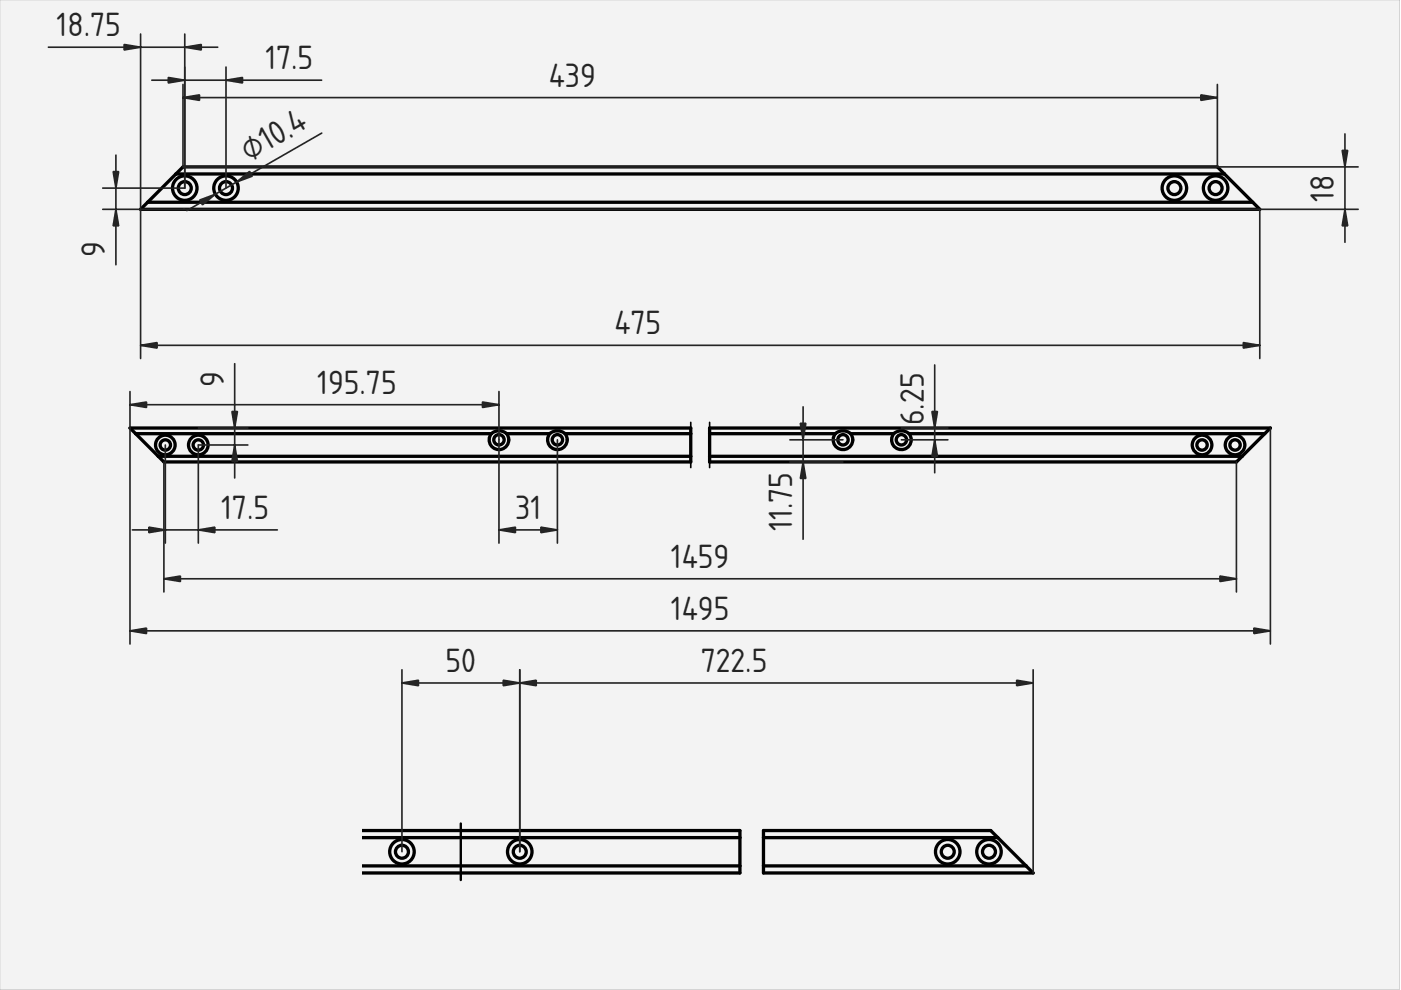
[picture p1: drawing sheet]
<svg xmlns="http://www.w3.org/2000/svg" width="297mm" height="210mm" viewBox="0 0 297 210" stroke-linecap="round" stroke-linejoin="round" font-family="sans-serif">
<defs><g id="words">
<g font-size="6.7" fill="#212529">
<text x="12" y="7.7">18.75</text>
<text x="56.3" y="14.7">17.5</text>
<text x="116.3" y="18.4">439</text>
<text x="52.8" y="34.3" transform="rotate(-30 52.8 34.3)">⌀10.4</text>
<text x="282.8" y="42.8" transform="rotate(-90 282.8 42.8)">18</text>
<text x="22.3" y="54.5" transform="rotate(-90 22.3 54.5)">9</text>
<text x="130.3" y="70.9">475</text>
<text x="47.4" y="82.1" transform="rotate(-90 47.4 82.1)">9</text>
<text x="67.3" y="83.5">195.75</text>
<text x="195.8" y="90.1" transform="rotate(-90 195.8 90.1)">6.25</text>
<text x="46.9" y="110">17.5</text>
<text x="109.2" y="110">31</text>
<text x="167.9" y="112.6" transform="rotate(-90 167.9 112.6)">11.75</text>
<text x="142.2" y="120.4">1459</text>
<text x="142.2" y="131.4">1495</text>
<text x="94.5" y="142.5">50</text>
<text x="148.6" y="142.5">722.5</text>
</g>
</g></defs>
<path d="M0 0h296.7v209.8h-296.7z" fill-rule="evenodd" fill="#f1f3f5"/>
<path d="M0 0h296.7l.1 209.8h-296.8zM0 0v209.8h296.7v-209.8z" fill="#000"/>
<g fill="#f1f3f5">
<path d="M37.3 36.9l1.5-1.5h219.3l9 9h-237.3z" fill-rule="evenodd"/>
<path d="M31.3 42.9l6-6h222.3l6 6z" fill-rule="evenodd"/>
<path d="M29.8 44.4l1.5-1.5h234.3l1.5 1.5z" fill-rule="evenodd"/>
<path d="M37.3 36.9l1.5-1.5h219.3l1.5 1.5z" fill-rule="evenodd"/>
<circle cx="47.9" cy="39.9" r="2.6"/>
<circle cx="39.2" cy="39.9" r="2.6"/>
<circle cx="249" cy="39.9" r="2.6"/>
<circle cx="257.7" cy="39.9" r="2.6"/>
<circle cx="257.7" cy="39.9" r="1.37"/>
<circle cx="249" cy="39.9" r="1.37"/>
<circle cx="39.2" cy="39.9" r="1.37"/>
<circle cx="47.9" cy="39.9" r="1.37"/>
</g>
<g fill="none" stroke="#000" stroke-width=".7">
<path d="M37.3 36.9h222.3M29.8 44.4l9-9h219.3l9 9zM31.3 42.9h234.3"/>
<circle cx="39.2" cy="39.9" r="2.6"/>
<circle cx="39.2" cy="39.9" r="1.37"/>
<circle cx="47.9" cy="39.9" r="2.6"/>
<circle cx="47.9" cy="39.9" r="1.37"/>
<circle cx="249" cy="39.9" r="2.6"/>
<circle cx="249" cy="39.9" r="1.37"/>
<circle cx="257.7" cy="39.9" r="2.6"/>
<circle cx="257.7" cy="39.9" r="1.37"/>
</g>
<g fill="none" stroke="#212529" stroke-width=".35">
<path d="M10.3 10h35.9M29.8 7.2v68.8M32.2 17h36M38.8 17.9v17.5h249.2M39.2 7.2v32.7h-17.4M47.9 14.2v25.7M258.1 17.9v17.5M24.6 32.9v23.2M38.8 20.7h219.3M68.2 28.2l-28.6 16.5M285.2 28.4v23M21.8 44.4h266.2"/>
<path d="M267.1 44.4v31.6M29.8 73.2h237.3"/>
</g>
<g fill="#212529" stroke="#212529" stroke-width=".35">
<path d="M263.6 72.6l3.5 .6-3.5 .6z"/>
<path d="M29.8 73.2l3.5-.6v1.2z"/>
<path d="M254.6 20.1l3.5 .6-3.5 .6z"/>
<path d="M38.8 20.7l3.5-.6v1.2z"/>
<path d="M284.6 31.9h1.1l-.5 3.5z"/>
<path d="M285.2 44.4l.5 3.5h-1.1z"/>
<path d="M24 36.4h1.2l-.6 3.5z"/>
<path d="M24.6 44.4l.6 3.5h-1.2z"/>
<path d="M50.2 38.6l2.7-2.3 .6 1.1z"/>
<path d="M42.3 42.4l3.4-1.2-2.8 2.2z"/>
<path d="M26.3 9.4l3.5 .6-3.5 .6z"/>
<path d="M39.2 10l3.5-.6v1.2z"/>
<path d="M47.9 17l3.5-.6v1.2z"/>
<path d="M35.7 16.4l3.5 .6-3.5 .6z"/>
</g>
<g fill="#f1f3f5">
<path d="M27.6 90.8h118.9v7.1h-111.7z" fill-rule="evenodd"/>
<path d="M150.5 90.8h118.8l-7.1 7.1h-111.7z" fill-rule="evenodd"/>
<path d="M28.8 91.9h75.4a2.08 2.08 0 0 0 .2 2.9 2.08 2.08 0 0 0 2.8 0 2.08 2.08 0 0 0 .2-2.9h9.2a2.08 2.08 0 0 0 .2 2.9 2.08 2.08 0 0 0 2.8 0 2.08 2.08 0 0 0 .2-2.9h26.7v4.8h-112.9z" fill-rule="evenodd"/>
<path d="M150.5 91.9h26.6a2.08 2.08 0 0 0 .2 2.9 2.08 2.08 0 0 0 2.8 0 2.08 2.08 0 0 0 .2-2.9h9.2a2.08 2.08 0 0 0 .2 2.9 2.08 2.08 0 0 0 2.8 0 2.08 2.08 0 0 0 .2-2.9h75.4l-4.7 4.8h-112.9z" fill-rule="evenodd"/>
<path d="M150.5 90.8h118.8l-1.2 1.1h-75.4a2.46 2.46 0 0 0-3.2 0h-9.2a2.46 2.46 0 0 0-3.2 0h-26.6z" fill-rule="evenodd"/>
<path d="M27.6 90.8h118.9v1.1h-26.7a2.46 2.46 0 0 0-3.2 0h-9.2a2.46 2.46 0 0 0-3.2 0h-75.4z" fill-rule="evenodd"/>
<path d="M33.6 96.7h112.9v1.2h-111.7z" fill-rule="evenodd"/>
<path d="M150.5 96.7h112.9l-1.2 1.2h-111.7z" fill-rule="evenodd"/>
<path d="M104.2 91.9a2.11 2.11 0 0 1 2.4-.4 2.11 2.11 0 0 1 1.2 2.2 2.08 2.08 0 0 1-2.9 1.4 2.08 2.08 0 0 1-.7-3.2z" fill-rule="evenodd"/>
<path d="M116.6 91.9a2.11 2.11 0 0 1 2.4-.4 2.11 2.11 0 0 1 1.2 2.2 2.08 2.08 0 0 1-2.9 1.4 2.08 2.08 0 0 1-.7-3.2z" fill-rule="evenodd"/>
<path d="M177.1 91.9a2.11 2.11 0 0 1 2.5-.4 2.11 2.11 0 0 1 1.2 2.2 2.08 2.08 0 0 1-3 1.4 2.08 2.08 0 0 1-.7-3.2z" fill-rule="evenodd"/>
<path d="M189.5 91.9a2.11 2.11 0 0 1 2.5-.4 2.11 2.11 0 0 1 1.1 2.2 2.08 2.08 0 0 1-2.9 1.4 2.08 2.08 0 0 1-.7-3.2z" fill-rule="evenodd"/>
<circle cx="254.9" cy="94.3" r="2.08"/>
<circle cx="35.1" cy="94.3" r="2.08"/>
<circle cx="261.9" cy="94.3" r="2.08"/>
<circle cx="42" cy="94.3" r="2.08"/>
<circle cx="178.7" cy="93.2" r="1.1"/>
<circle cx="254.9" cy="94.3" r="1.1"/>
<circle cx="105.8" cy="93.2" r="1.1"/>
<circle cx="118.2" cy="93.2" r="1.1"/>
<circle cx="261.9" cy="94.3" r="1.1"/>
<circle cx="42" cy="94.3" r="1.1"/>
<circle cx="191.1" cy="93.2" r="1.1"/>
<circle cx="35.1" cy="94.3" r="1.1"/>
</g>
<g fill="none" stroke="#000" stroke-width=".7">
<path d="M27.6 90.8h118.9v7.1h-111.7zM28.8 91.9h75.4M33.6 96.7h112.9M104.2 91.9a2.46 2.46 0 0 1 3.2 0M104.2 91.9a2.08 2.08 0 0 0 .2 2.9 2.08 2.08 0 0 0 2.8 0 2.08 2.08 0 0 0 .2-2.9M107.4 91.9h9.2M116.6 91.9a2.46 2.46 0 0 1 3.2 0M116.6 91.9a2.08 2.08 0 0 0 .2 2.9 2.08 2.08 0 0 0 2.8 0 2.08 2.08 0 0 0 .2-2.9M119.8 91.9h26.7M150.5 90.8h118.8l-7.1 7.1h-111.7zM150.5 91.9h26.6M150.5 96.7h112.9"/>
<path d="M177.1 91.9a2.46 2.46 0 0 1 3.2 0M177.1 91.9a2.08 2.08 0 0 0 .2 2.9 2.08 2.08 0 0 0 2.8 0 2.08 2.08 0 0 0 .2-2.9M180.3 91.9h9.2M189.5 91.9a2.46 2.46 0 0 1 3.2 0M189.5 91.9a2.08 2.08 0 0 0 .2 2.9 2.08 2.08 0 0 0 2.8 0 2.08 2.08 0 0 0 .2-2.9M192.7 91.9h75.4"/>
<circle cx="35.1" cy="94.3" r="2.08"/>
<circle cx="35.1" cy="94.3" r="1.1"/>
<circle cx="42" cy="94.3" r="2.08"/>
<circle cx="42" cy="94.3" r="1.1"/>
<circle cx="105.8" cy="93.2" r="1.1"/>
<circle cx="118.2" cy="93.2" r="1.1"/>
<circle cx="178.7" cy="93.2" r="1.1"/>
<circle cx="191.1" cy="93.2" r="1.1"/>
<circle cx="254.9" cy="94.3" r="2.08"/>
<circle cx="254.9" cy="94.3" r="1.1"/>
<circle cx="261.9" cy="94.3" r="2.08"/>
<circle cx="261.9" cy="94.3" r="1.1"/>
</g>
<path d="M146.5 89.6v9.5M150.5 89.6v9.5" fill="none" stroke="#000" stroke-width=".35"/>
<g fill="none" stroke="#212529" stroke-width=".35">
<path d="M49.8 77.1v24.2M198.2 77.4v22.8M27.6 83v53.5M27.6 85.8h78.2M34.8 97.9v27.6M35.1 94.3v20.9M42 90.8h10.6M52.6 94.3h-10.6v20.9M105.8 83v32.2M118.2 93.2v22M167.5 93.2h11.2M167.5 97.9h11.2"/>
<path d="M170.3 86.3v28M191.1 90.8h9.9M191.1 93.2h9.9M262.2 97.9v27.6M269.3 90.8v45.7M28.1 112.4h30.7M105.8 112.4h12.4M27.6 133.8h241.7M34.8 122.7h227.4"/>
</g>
<g fill="#212529" stroke="#212529" stroke-width=".35">
<path d="M265.8 133.2l3.5 .6-3.5 .5z"/>
<path d="M27.6 133.8l3.5-.6v1.1z"/>
<path d="M258.7 122.1l3.5 .6-3.5 .6z"/>
<path d="M34.8 122.7l3.5-.6v1.2z"/>
<path d="M42 112.4l3.5-.6v1.1z"/>
<path d="M31.6 111.8l3.5 .6-3.5 .5z"/>
<path d="M49.8 94.3l.5 3.5h-1.1z"/>
<path d="M49.2 87.3h1.1l-.5 3.5z"/>
<path d="M114.7 111.8l3.5 .6-3.5 .5z"/>
<path d="M105.8 112.4l3.5-.6v1.1z"/>
<path d="M27.6 85.8l3.5-.6v1.2z"/>
<path d="M102.3 85.2l3.5 .6-3.5 .6z"/>
<path d="M198.2 93.2l.6 3.5h-1.2z"/>
<path d="M197.6 87.3h1.2l-.6 3.5z"/>
<path d="M169.7 89.8h1.2l-.6 3.4z"/>
<path d="M170.3 97.9l.6 3.5h-1.2z"/>
</g>
<g fill="#f1f3f5">
<path d="M76.9 176.1h80v9h-80z" fill-rule="evenodd"/>
<path d="M76.9 177.6h80v6h-80z" fill-rule="evenodd"/>
<path d="M76.9 183.6h80v1.5h-80z" fill-rule="evenodd"/>
<path d="M76.9 176.1h80v1.5h-80z" fill-rule="evenodd"/>
<path d="M161.9 176.1h48.2l8.9 9h-57.1z" fill-rule="evenodd"/>
<path d="M161.9 177.6h49.7l5.9 6h-55.6z" fill-rule="evenodd"/>
<path d="M161.9 183.6h55.6l1.5 1.5h-57.1z" fill-rule="evenodd"/>
<path d="M161.9 176.1h48.2l1.5 1.5h-49.7z" fill-rule="evenodd"/>
<circle cx="110.2" cy="180.6" r="2.6"/>
<circle cx="200.9" cy="180.6" r="2.6"/>
<circle cx="209.7" cy="180.6" r="2.6"/>
<circle cx="85.2" cy="180.6" r="2.6"/>
<circle cx="209.7" cy="180.6" r="1.37"/>
<circle cx="200.9" cy="180.6" r="1.37"/>
<circle cx="110.2" cy="180.6" r="1.37"/>
<circle cx="85.2" cy="180.6" r="1.37"/>
</g>
<g fill="none" stroke="#000" stroke-width=".7">
<path d="M76.9 176.1h80v9h-80M76.9 177.6h80M161.9 176.1h48.2l8.9 9h-57.1zM161.9 177.6h49.7M76.9 183.6h80M161.9 183.6h55.7"/>
<circle cx="85.2" cy="180.6" r="2.6"/>
<circle cx="85.2" cy="180.6" r="1.37"/>
<circle cx="110.2" cy="180.6" r="2.6"/>
<circle cx="110.2" cy="180.6" r="1.37"/>
<circle cx="200.9" cy="180.6" r="2.6"/>
<circle cx="200.9" cy="180.6" r="1.37"/>
<circle cx="209.7" cy="180.6" r="2.6"/>
<circle cx="209.7" cy="180.6" r="1.37"/>
</g>
<path d="M97.7 174.6v12" fill="none" stroke="#000" stroke-width=".5" stroke-dasharray="12 6 6 6"/>
<path d="M85.2 144.8h133.8M85.2 142v38.6M110.2 142v38.6M219 142v43.1" fill="none" stroke="#212529" stroke-width=".35"/>
<g fill="#212529" stroke="#212529" stroke-width=".35">
<path d="M106.7 144.2l3.5 .6-3.5 .6z"/>
<path d="M85.2 144.8l3.5-.6v1.2z"/>
<path d="M215.6 144.2l3.4 .6-3.4 .6z"/>
<path d="M110.2 144.8l3.5-.6v1.2z"/>
</g>
<use href="#words"/>
</svg>
